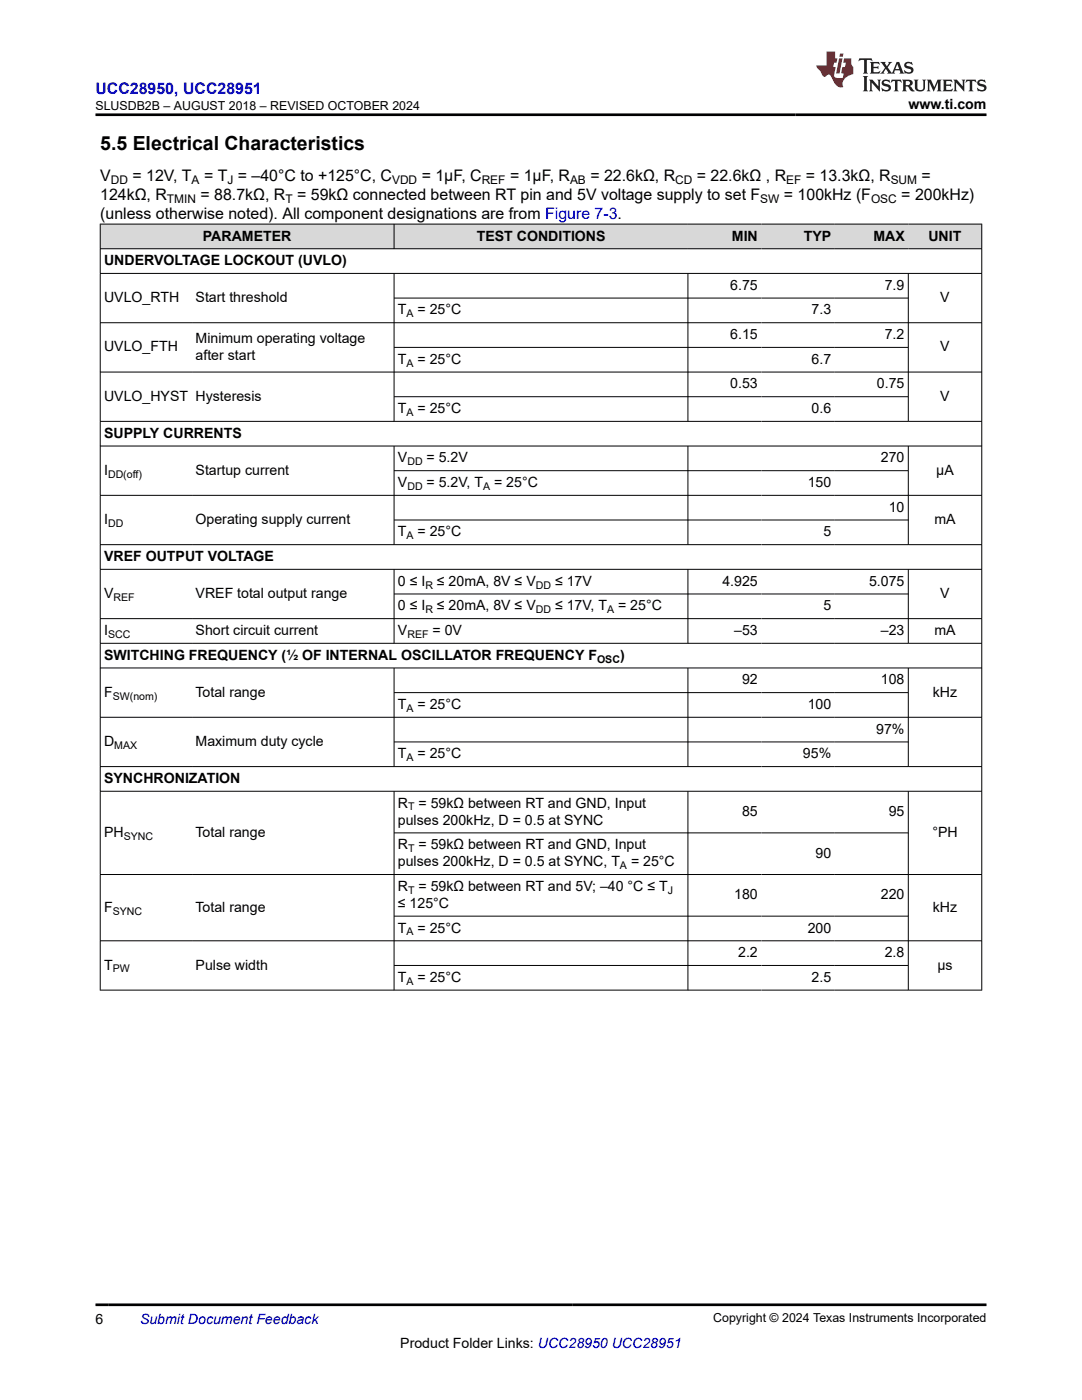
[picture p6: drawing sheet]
<svg xmlns="http://www.w3.org/2000/svg" width="216mm" height="279mm" viewBox="0 0 216 279" stroke-linecap="round" stroke-linejoin="round" font-family="sans-serif">
<defs><g id="words">
<text font-size="3.9" x="20" y="29.9">5.5 Electrical Characteristics</text>
<text font-size="3.2" fill="#00f" x="19.1" y="18.7">UCC28950, UCC28951</text>
<g font-size="3.2">
<text x="20" y="36.1">V</text>
<text x="20" y="39.9">124kΩ, R</text>
<text x="26.4" y="36.1">= 12V, T</text>
<text x="40" y="39.9">= 88.7kΩ, R</text>
<text x="40.7" y="36.1">= T = –40°C to +125°C, C</text>
<text x="59.3" y="39.9">= 59kΩ connected between RT pin and 5V voltage supply to set F</text>
<text x="84.1" y="36.1">= 1µF, C</text>
<text x="101.8" y="36.1">= 1µF, R</text>
<text x="117.8" y="36.1">= 22.6kΩ, R</text>
<text x="139.1" y="36.1">= 22.6kΩ , R</text>
<text x="156.4" y="39.9">= 100kHz (F</text>
<text x="160.8" y="36.1">= 13.3kΩ, R</text>
<text x="179.8" y="39.9">= 200kHz)</text>
<text x="183.9" y="36.1">=</text>
<text x="20" y="43.7">(unless otherwise noted). All component designations are from Figure 7-3.</text>
</g>
<g font-size="2.8">
<text x="181.3" y="21.8">www.ti.com</text>
<text x="40.5" y="48">PARAMETER</text>
<text x="95.1" y="48">TEST CONDITIONS</text>
<text x="146" y="48">MIN</text>
<text x="160.4" y="48">TYP</text>
<text x="174.3" y="48">MAX</text>
<text x="185.2" y="48">UNIT</text>
<text x="20.8" y="52.9">UNDERVOLTAGE LOCKOUT (UVLO)</text>
<text x="145.7" y="57.8">6.75</text>
<text x="176.6" y="57.8">7.9</text>
<text x="20.8" y="60.3">UVLO_RTH</text>
<text x="39" y="60.3">Start threshold</text>
<text x="79.4" y="62.8">T</text>
<text x="83.3" y="62.8">= 25°C</text>
<text x="162" y="62.8">7.3</text>
<text x="187.6" y="60.3">V</text>
<text x="20.8" y="70.1">UVLO_FTH</text>
<text x="39" y="68.4">Minimum operating voltage</text>
<text x="39" y="71.8">after start</text>
<text x="145.7" y="67.7">6.15</text>
<text x="176.6" y="67.7">7.2</text>
<text x="187.6" y="70.1">V</text>
<text x="79.4" y="72.6">T</text>
<text x="83.3" y="72.6">= 25°C</text>
<text x="145.7" y="77.5">0.53</text>
<text x="162" y="72.6">6.7</text>
<text x="175" y="77.5">0.75</text>
<text x="20.8" y="80">UVLO_HYST Hysteresis</text>
<text x="79.4" y="82.4">T</text>
<text x="83.3" y="82.4">= 25°C</text>
<text x="162" y="82.4">0.6</text>
<text x="187.6" y="80">V</text>
<text x="20.8" y="87.4">SUPPLY CURRENTS</text>
<text x="20.8" y="94.7">I</text>
<text x="39" y="94.7">Startup current</text>
<text x="79.4" y="92.3">V</text>
<text x="85.1" y="92.3">= 5.2V</text>
<text x="175.8" y="92.3">270</text>
<text x="186.8" y="94.7">µA</text>
<text x="79.4" y="97.2">V</text>
<text x="85.1" y="97.2">= 5.2V, T</text>
<text x="98.6" y="97.2">= 25°C</text>
<text x="161.2" y="97.2">150</text>
<text x="20.8" y="104.6">I</text>
<text x="39" y="104.6">Operating supply current</text>
<text x="79.4" y="107.1">T</text>
<text x="83.3" y="107.1">= 25°C</text>
<text x="164.3" y="107.1">5</text>
<text x="177.3" y="102.1">10</text>
<text x="186.5" y="104.6">mA</text>
<text x="20.8" y="112">VREF OUTPUT VOLTAGE</text>
<text x="20.8" y="119.4">V</text>
<text x="39" y="119.4">VREF total output range</text>
<text x="79.4" y="116.9">0 ≤ I</text>
<text x="87.2" y="116.9">≤ 20mA, 8V ≤ V</text>
<text x="110.8" y="116.9">≤ 17V</text>
<text x="144.2" y="116.9">4.925</text>
<text x="173.4" y="116.9">5.075</text>
<text x="187.6" y="119.4">V</text>
<text x="79.4" y="121.8">0 ≤ I</text>
<text x="87.2" y="121.8">≤ 20mA, 8V ≤ V</text>
<text x="110.8" y="121.8">≤ 17V, T</text>
<text x="123.3" y="121.8">= 25°C</text>
<text x="164.3" y="121.8">5</text>
<text x="20.8" y="126.7">I</text>
<text x="20.8" y="131.7">SWITCHING FREQUENCY (½ OF INTERNAL OSCILLATOR FREQUENCY F</text>
<text x="39" y="126.7">Short circuit current</text>
<text x="79.4" y="126.7">V</text>
<text x="86.3" y="126.7">= 0V</text>
<text x="123.7" y="131.7">)</text>
<text x="146.5" y="126.7">–53</text>
<text x="175.8" y="126.7">–23</text>
<text x="186.5" y="126.7">mA</text>
<text x="148.1" y="136.6">92</text>
<text x="175.8" y="136.6">108</text>
<text x="20.8" y="139">F</text>
<text x="39" y="139">Total range</text>
<text x="79.4" y="141.5">T</text>
<text x="83.3" y="141.5">= 25°C</text>
<text x="161.2" y="141.5">100</text>
<text x="186.1" y="139">kHz</text>
<text x="20.8" y="148.9">D</text>
<text x="39" y="148.9">Maximum duty cycle</text>
<text x="174.8" y="146.4">97%</text>
<text x="79.4" y="151.3">T</text>
<text x="83.3" y="151.3">= 25°C</text>
<text x="160.2" y="151.3">95%</text>
<text x="20.8" y="156.3">SYNCHRONIZATION</text>
<text x="79.4" y="161.2">R</text>
<text x="83.5" y="161.2">= 59kΩ between RT and GND, Input</text>
<text x="20.8" y="167">PH</text>
<text x="39" y="167">Total range</text>
<text x="79.4" y="164.6">pulses 200kHz, D = 0.5 at SYNC</text>
<text x="148.1" y="162.9">85</text>
<text x="177.3" y="162.9">95</text>
<text x="186" y="167">°PH</text>
<text x="79.4" y="169.5">R</text>
<text x="79.4" y="172.9">pulses 200kHz, D = 0.5 at SYNC, T</text>
<text x="83.5" y="169.5">= 59kΩ between RT and GND, Input</text>
<text x="125.9" y="172.9">= 25°C</text>
<text x="162.7" y="171.2">90</text>
<text x="79.4" y="177.8">R</text>
<text x="83.5" y="177.8">= 59kΩ between RT and 5V; –40 °C ≤ T</text>
<text x="146.5" y="179.5">180</text>
<text x="175.8" y="179.5">220</text>
<text x="20.8" y="182">F</text>
<text x="39" y="182">Total range</text>
<text x="79.4" y="181.2">≤ 125°C</text>
<text x="186.1" y="182">kHz</text>
<text x="79.4" y="186.1">T</text>
<text x="83.3" y="186.1">= 25°C</text>
<text x="147.3" y="191">2.2</text>
<text x="161.2" y="186.1">200</text>
<text x="176.6" y="191">2.8</text>
<text x="20.8" y="193.5">T</text>
<text x="39" y="193.5">Pulse width</text>
<text x="79.4" y="196">T</text>
<text x="83.3" y="196">= 25°C</text>
<text x="162" y="196">2.5</text>
<text x="187.1" y="193.5">µs</text>
<text x="19.1" y="264.2">6</text>
<text x="79.9" y="269">Product Folder Links: UCC28950 UCC28951</text>
</g>
<text font-size="2.8" fill="#00f" x="27.9" y="264.2">Submit Document Feedback</text>
<g font-size="2.5">
<text x="19.1" y="21.9">SLUSDB2B – AUGUST 2018 – REVISED OCTOBER 2024</text>
<text x="142.3" y="263.9">Copyright © 2024 Texas Instruments Incorporated</text>
</g>
<g font-size="2.4">
<text x="22.1" y="36.7">DD</text>
<text x="33.3" y="40.5">TMIN</text>
<text x="38.2" y="36.7">A</text>
<text x="45.4" y="36.7">J</text>
<text x="57" y="40.5">T</text>
<text x="78.2" y="36.7">VDD</text>
<text x="96.1" y="36.7">REF</text>
<text x="113.7" y="36.7">AB</text>
<text x="134.7" y="36.7">CD</text>
<text x="151.7" y="40.5">SW</text>
<text x="156.9" y="36.7">EF</text>
<text x="173.8" y="40.5">OSC</text>
<text x="177.7" y="36.7">SUM</text>
</g>
<g font-size="2.1">
<text x="81.1" y="63.3">A</text>
<text x="81.1" y="73.2">A</text>
<text x="81.1" y="83">A</text>
<text x="21.6" y="95.3">DD(off)</text>
<text x="81.3" y="92.9">DD</text>
<text x="81.3" y="97.8">DD</text>
<text x="96.4" y="97.8">A</text>
<text x="21.6" y="105.2">DD</text>
<text x="81.1" y="107.6">A</text>
<text x="22.6" y="119.9">REF</text>
<text x="84.9" y="117.5">R</text>
<text x="106.9" y="117.5">DD</text>
<text x="84.9" y="122.4">R</text>
<text x="106.9" y="122.4">DD</text>
<text x="121.1" y="122.4">A</text>
<text x="21.6" y="127.3">SCC</text>
<text x="81.3" y="127.3">REF</text>
<text x="119.1" y="132.2">OSC</text>
<text x="22.5" y="139.6">SW(nom)</text>
<text x="81.1" y="142.1">A</text>
<text x="22.8" y="149.4">MAX</text>
<text x="81.1" y="151.9">A</text>
<text x="81.4" y="161.8">T</text>
<text x="24.7" y="167.6">SYNC</text>
<text x="81.4" y="170.1">T</text>
<text x="123.7" y="173.4">A</text>
<text x="81.4" y="178.4">T</text>
<text x="133.3" y="178.4">J</text>
<text x="22.5" y="182.5">SYNC</text>
<text x="81.1" y="186.7">A</text>
<text x="22.5" y="194.1">PW</text>
<text x="81.1" y="196.5">A</text>
</g>
</g></defs>
<g fill="#d8d8d8">
<path d="M20 44.7h175.9v4.9h-175.9z" fill-rule="evenodd"/>
<path d="M20.1 44.8h58.5v4.8h-58.5z" fill-rule="evenodd"/>
<path d="M78.7 44.8h58.6v4.8h-58.6z" fill-rule="evenodd"/>
<path d="M137.3 44.8h14.6v4.8h-14.6z" fill-rule="evenodd"/>
<path d="M151.9 44.8h14.7v4.8h-14.7z" fill-rule="evenodd"/>
<path d="M166.6 44.8h14.6v4.8h-14.6z" fill-rule="evenodd"/>
<path d="M181.2 44.8h14.6v4.8h-14.6z" fill-rule="evenodd"/>
</g>
<g fill="none" stroke="#000" stroke-width=".2">
<path d="M19.9 44.7h176.1M19.9 49.6h176.1M19.9 54.6h176.1M20 44.7v153M78.6 44.7v5M78.6 54.6v29.6M78.6 59.5h102.7M137.3 54.6v29.6M181.2 54.6v29.6M195.9 44.7v153M19.9 64.4h176.1M19.9 74.3h176.1"/>
<path d="M78.6 69.3h102.7M78.6 79.2h102.7M19.9 84.1h176.1M19.9 89h176.1M19.9 98.9h176.1M78.6 89v19.8M78.6 93.9h102.7M137.3 89v19.8M181.2 89v19.8M19.9 108.7h176.1M19.9 113.6h176.1M78.6 113.6v14.8"/>
<path d="M78.6 103.8h102.7M78.6 118.5h102.7M137.3 113.6v14.8M181.2 113.6v14.8M19.9 123.5h176.1M19.9 128.4h176.1M19.9 133.3h176.1M78.6 133.3v19.8M78.6 138.2h102.7M137.3 133.3v19.8M181.2 133.3v19.8M19.9 143.1h176.1"/>
<path d="M19.9 153h176.1M19.9 157.9h176.1M78.6 157.9v39.8M78.6 148.1h102.7M137.3 157.9v39.8M181.2 157.9v39.8M19.9 174.5h176.1M78.6 166.2h102.7M19.9 187.8h176.1M19.9 197.6h176.1M78.6 182.8h102.7M78.6 192.7h102.7"/>
</g>
<path d="M171.5 11.6l-.2 .6 .5-.2h.6v.1v2.2l-.2 .4h1l-.2-.4v-2.2v-.1h.5l.6 .2-.2-.6zM173.6 12.4l.2 .3v1.6l-.2 .4h1.9l.1-.6a1.08 1.08 0 0 1-1.3 .2v-.7h.6l.4 .2v-.7l-.4 .2h-.6v-.5l.2-.2a1 1 0 0 1 1 .3l-.1-.5zM175.7 12.4l.9 1.1-1 1.2h.9l-.2-.2 .5-.8 .4 .8-.2 .2h1.6l-.2-.2 .2-.5h.9l.1 .5-.1 .2h.9l-.2-.4-.8-1.9h-.5l-.9 2.1-.9-1.1 .9-1h-.8l.2 .2-.4 .6-.4-.6 .2-.2zM179 12.8l.4 1h-.7zM180.7 12.5a.65 .65 0 0 0-.2 .7 .65 .65 0 0 0 .6 .5l.6 .1 .1 .3a.79 .79 0 0 1-.7 .4 .79 .79 0 0 1-.7-.5l.1 .7 .2-.1a.93 .93 0 0 0 1.1 0 .93 .93 0 0 0 .4-.9 1.46 1.46 0 0 0-1.2-.6l-.1-.3a1.09 1.09 0 0 1 1.2 .2l-.2-.6-.1 .1-.5-.2zM172.2 15.2l.2 .4v2.2l-.2 .4h1l-.2-.4v-2.2l.2-.4zM173.4 15.9l.2 .4v1.5l-.2 .4h.8l-.3-.4 .1-1.3 1.6 1.8v-2l.2-.4h-.7l.1 .2 .1 1.1-1.2-1.3zM176.2 16a.65 .65 0 0 0-.2 .8 .65 .65 0 0 0 .6 .4l.6 .2 .1 .2a.79 .79 0 0 1-.7 .4 .79 .79 0 0 1-.7-.5l.1 .7 .2-.1a.93 .93 0 0 0 1.1 .1 .93 .93 0 0 0 .4-1 1.46 1.46 0 0 0-1.2-.5l-.1-.4a1.09 1.09 0 0 1 1.2 .2l-.1-.6-.2 .1-.5-.1zM177.9 15.9l-.1 .6a.63 .63 0 0 1 .8-.3v1.6l-.3 .4h1l-.2-.4v-1.6a.66 .66 0 0 1 .8 .3l-.1-.6zM180 15.9l.2 .4v1.5l-.2 .4h1l-.2-.2-.1-.7h.5l.1 .2a.79 .79 0 0 0 1.2 .6l-1-.9a.61 .61 0 0 0 .6-.6 .61 .61 0 0 0-.5-.7zM180.8 16.2h.1a.47 .47 0 0 1 .5 .1 .47 .47 0 0 1 .1 .5l-.1 .1-.7 .1zM182.3 15.9l.2 .2a2.27 2.27 0 0 0 .4 2 1.04 1.04 0 0 0 1.7-.7v-1.3l.2-.2h-.8l.2 .4v1.1a.6 .6 0 0 1-.6 .6 .6 .6 0 0 1-.6-.6v-1.1l.3-.4zM184.9 15.9l.2 .4v1.5l-.2 .4h.8l-.3-.4v-1.4l.9 1.9 .9-1.9v1.4l-.3 .4h1l-.2-.4v-1.5l.2-.4h-.8l-.7 1.5-.6-1.5zM188.1 15.9l.2 .4v1.5l-.2 .4h1.9l.1-.6a1.09 1.09 0 0 1-1.3 .2v-.7h.6l.4 .2v-.6l-.4 .2h-.6v-.6l.2-.1a1.01 1.01 0 0 1 1 .3l-.1-.6zM190.2 15.9l.3 .4v1.5l-.3 .4h.8l-.2-.4v-1.3l1.6 1.8v-2l.2-.4h-.7l.2 .2v1.1l-1.2-1.3zM192.8 15.9l-.1 .6a.63 .63 0 0 1 .8-.3v1.6l-.3 .4h1l-.2-.4v-1.6a.66 .66 0 0 1 .8 .3l-.1-.6zM195.2 16a.65 .65 0 0 0-.2 .8 .65 .65 0 0 0 .6 .4l.6 .2 .2 .2a.79 .79 0 0 1-.7 .4 .79 .79 0 0 1-.7-.5l.1 .7 .2-.1a.93 .93 0 0 0 1 .1 .93 .93 0 0 0 .5-1 1.46 1.46 0 0 0-1.3-.5v-.4a1.09 1.09 0 0 1 1.2 .2l-.2-.6-.2 .1-.5-.1z" fill="#231f20"/>
<path d="M164.9 10.3v2.7h-2l.1 .4 .8 1a.95 .95 0 0 0 1 .9 .59 .59 0 0 1 .5-.4 .59 .59 0 0 1 .5 .3l.4 .8a1.59 1.59 0 0 0 2.1 1.4 1.61 1.61 0 0 1 1-2.3l1-.3-.1-1.5a1.59 1.59 0 0 1-.3-1.7h-1.5l-.2 .9h.6l-.2 .9h-.5l-.2 .9v.3l.4 .1-.1 .9h-.7a.73 .73 0 0 1-1-.7l.3-1.5h-.5l.1-.9h.5l.2-.9h-.5v-1.3zM167.4 11.6l-.6 3.1h.7l.6-3.1zM167.6 10.7l-.1 .6h.7l.1-.6z" fill="#ed1c24"/>
<path d="M19.1 22.9h177.8M19.1 260.4h177.8" fill="none" stroke="#000" stroke-width=".53"/>
<use href="#words"/>
</svg>
